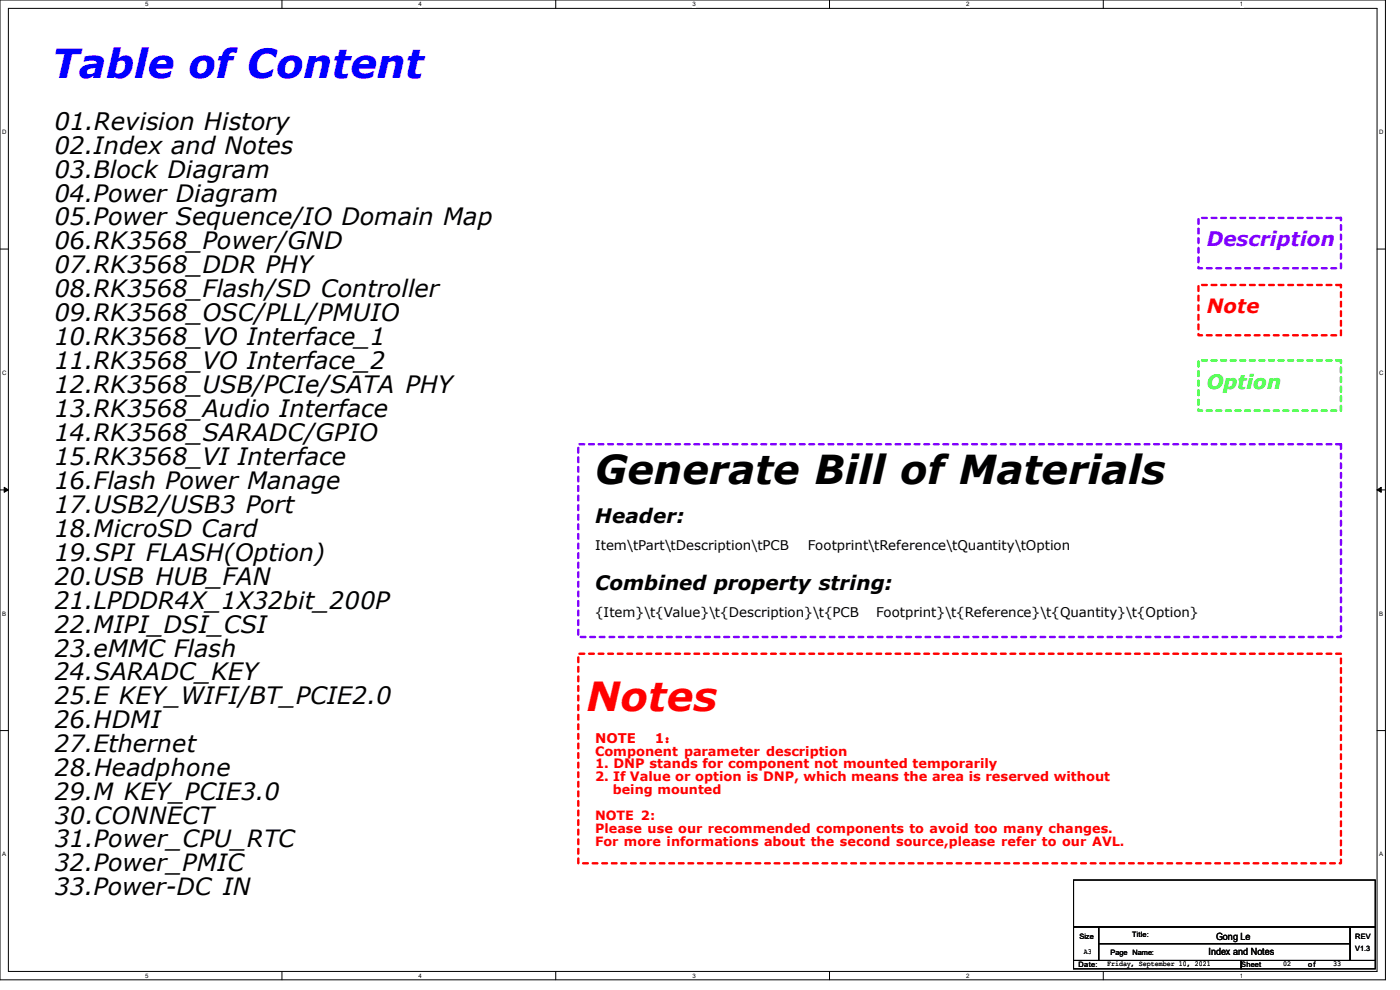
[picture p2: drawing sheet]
<svg xmlns="http://www.w3.org/2000/svg" width="297mm" height="210mm" viewBox="0 0 297 210" stroke-linecap="round" stroke-linejoin="round" font-family="sans-serif">
<defs><g id="words">
<text font-size="8.5" fill="#00f" x="11" y="16.6">Table of Content</text>
<text font-size="8.5" x="126.2" y="102.7">Generate Bill of Materials</text>
<text font-size="8.5" fill="#f00" x="124.5" y="150.8">Notes</text>
<g font-size="5.1">
<text x="11.6" y="27.5">01.Revision History</text>
<text x="11.6" y="32.6">02.Index and Notes</text>
<text x="11.6" y="37.7">03.Block Diagram</text>
<text x="11.6" y="42.8">04.Power Diagram</text>
<text x="11.6" y="47.8">05.Power Sequence/IO Domain Map</text>
<text x="11.6" y="52.9">06.RK3568_Power/GND</text>
<text x="11.6" y="58">07.RK3568_DDR PHY</text>
<text x="11.6" y="63.1">08.RK3568_Flash/SD Controller</text>
<text x="11.6" y="68.2">09.RK3568_OSC/PLL/PMUIO</text>
<text x="11.6" y="73.2">10.RK3568_VO Interface_1</text>
<text x="11.6" y="78.3">11.RK3568_VO Interface_2</text>
<text x="11.6" y="83.4">12.RK3568_USB/PCIe/SATA PHY</text>
<text x="11.6" y="88.5">13.RK3568_Audio Interface</text>
<text x="11.6" y="93.6">14.RK3568_SARADC/GPIO</text>
<text x="11.6" y="98.6">15.RK3568_VI Interface</text>
<text x="11.6" y="103.7">16.Flash Power Manage</text>
<text x="11.6" y="108.8">17.USB2/USB3 Port</text>
<text x="11.6" y="113.9">18.MicroSD Card</text>
<text x="11.6" y="119">19.SPI FLASH(Option)</text>
<text x="11.6" y="124">20.USB HUB_FAN</text>
<text x="11.6" y="129.1">21.LPDDR4X_1X32bit_200P</text>
<text x="11.6" y="134.2">22.MIPI_DSI_CSI</text>
<text x="11.6" y="139.3">23.eMMC Flash</text>
<text x="11.6" y="144.4">24.SARADC_KEY</text>
<text x="11.6" y="149.4">25.E KEY_WIFI/BT_PCIE2.0</text>
<text x="11.6" y="154.5">26.HDMI</text>
</g>
<g font-size="5">
<text x="11.6" y="159.6">27.Ethernet</text>
<text x="11.6" y="164.6">28.Headphone</text>
<text x="11.6" y="169.7">29.M KEY_PCIE3.0</text>
<text x="11.6" y="174.7">30.CONNECT</text>
<text x="11.6" y="179.7">31.Power_CPU_RTC</text>
<text x="11.6" y="184.8">32.Power_PMIC</text>
<text x="11.6" y="189.8">33.Power-DC IN</text>
</g>
<text font-size="4.2" fill="#8000ff" x="256" y="52.2">Description</text>
<text font-size="4.2" fill="#f00" x="256" y="66.4">Note</text>
<text font-size="4.2" fill="#0f0" x="256" y="82.4">Option</text>
<g font-size="4.2">
<text x="126.2" y="110.9">Header:</text>
<text x="126.2" y="125.1">Combined property string:</text>
</g>
<g font-size="2.8">
<text x="126.2" y="116.6">Item\tPart\tDescription\tPCB</text>
<text x="171.4" y="116.6">Footprint\tReference\tQuantity\tOption</text>
<text x="126.2" y="130.9">{Item}\t{Value}\t{Description}\t{PCB</text>
<text x="185.9" y="130.9">Footprint}\t{Reference}\t{Quantity}\t{Option}</text>
</g>
<g font-size="2.8" fill="#f00">
<text x="126.2" y="157.5">NOTE</text>
<text x="126.2" y="160.3">Component parameter description</text>
<text x="138.9" y="157.5">1：</text>
<text x="126.2" y="163">1. DNP stands for component not mounted temporarily</text>
<text x="126.2" y="165.8">2. If Value or option is DNP, which means the area is reserved without</text>
</g>
<g font-size="2.7" fill="#f00">
<text x="126.2" y="173.9">NOTE 2:</text>
<text x="130" y="168.5">being mounted</text>
<text x="126.2" y="176.7">Please use our recommended components to avoid too many changes.</text>
<text x="126.2" y="179.4">For more informations about the second source,please refer to our AVL.</text>
</g>
<g font-size="2.1">
<text x="256.4" y="202.7">Index and Notes</text>
<text x="258" y="199.3">Gong Le</text>
</g>
<g font-size="1.6">
<text x="229" y="199.1">Size</text>
<text x="229.9" y="202.3">A3</text>
<text x="235.6" y="202.7">Page Name:</text>
<text x="240.2" y="198.8">Title:</text>
<text x="287.5" y="201.8">V1.3</text>
<text x="287.5" y="199.1">REV</text>
<text x="228.8" y="205.2">Date:</text>
<text x="234.9" y="205">Friday, September 10, 2021</text>
<text x="263.3" y="205.2">Sheet</text>
<text x="272.2" y="205">02</text>
<text x="277.5" y="205.2">o f</text>
<text x="282.9" y="205">33</text>
</g>
<g font-size="1.3">
<text x="30.8" y="1.3">5</text>
<text x="88.8" y="1.3">4</text>
<text x="146.9" y="1.3">3</text>
<text x="205" y="1.3">2</text>
<text x="263.1" y="1.3">1</text>
<text x=".5" y="28.4">D</text>
<text x="292.6" y="28.4">D</text>
<text x=".5" y="79.5">C</text>
<text x="292.6" y="79.5">C</text>
<text x=".5" y="130.6">B</text>
<text x="292.6" y="130.6">B</text>
<text x=".5" y="181.7">A</text>
<text x="292.6" y="181.7">A</text>
<text x="30.8" y="207.4">5</text>
<text x="88.8" y="207.4">4</text>
<text x="146.9" y="207.4">3</text>
<text x="205" y="207.4">2</text>
<text x="263.1" y="207.4">1</text>
</g>
</g></defs>
<path d="M0 0h293.9v207.9h-293.9zM1.8 1.8h290.3v204.3h-290.3z" fill="none" stroke="#000" stroke-width=".21"/>
<g fill="#fff">
<path d="M30.8 .2h.7v1.4h-.7z"/>
<path d="M30.8 206.2h.7v1.4h-.7z"/>
</g>
<path d="M59.8 0v1.8M59.8 206.1v1.8" fill="none" stroke="#000" stroke-width=".21"/>
<g fill="#fff">
<path d="M88.8 .2h.7v1.4h-.7z"/>
<path d="M88.8 206.2h.7v1.4h-.7z"/>
</g>
<path d="M117.9 0v1.8M117.9 206.1v1.8" fill="none" stroke="#000" stroke-width=".21"/>
<g fill="#fff">
<path d="M146.9 .2h.7v1.4h-.7z"/>
<path d="M146.9 206.2h.7v1.4h-.7z"/>
</g>
<path d="M176 0v1.8M176 206.1v1.8" fill="none" stroke="#000" stroke-width=".21"/>
<g fill="#fff">
<path d="M205 .2h.7v1.4h-.7z"/>
<path d="M205 206.2h.7v1.4h-.7z"/>
</g>
<path d="M234.1 0v1.8M234.1 206.1v1.8" fill="none" stroke="#000" stroke-width=".21"/>
<g fill="#fff">
<path d="M263.1 .2h.6v1.4h-.6z"/>
<path d="M263.1 206.2h.6v1.4h-.6z"/>
<path d="M.5 27.3h.9v1.4h-.9z"/>
<path d="M292.6 27.3h.9v1.4h-.9z"/>
<path d="M.5 78.4h.9v1.4h-.9z"/>
<path d="M292.6 78.4h.9v1.4h-.9z"/>
</g>
<path d="M0 52.8h1.8M292.1 52.8h1.8" fill="none" stroke="#000" stroke-width=".21"/>
<g fill="#fff">
<path d="M.5 129.5h.8v1.4h-.8z"/>
<path d="M292.6 129.5h.8v1.4h-.8z"/>
</g>
<path d="M0 103.9h1.8M292.1 103.9h1.8" fill="none" stroke="#000" stroke-width=".21"/>
<path d="M.9 103.4l.9 .5-.9 .5zM292.1 103.9l.9-.5v1z" fill="#000" stroke="#000" stroke-width=".21"/>
<g fill="#fff">
<path d="M.5 180.5h.8v1.4h-.8z"/>
<path d="M292.6 180.5h.8v1.4h-.8z"/>
</g>
<path d="M0 155h1.8M292.1 155h1.8M227.8 186.7h64v9.9h-64zM227.8 196.6h5.3v7.2h-5.3zM233.1 196.6h53.3v3.6h-53.3zM286.4 196.6h5.4v7.2h-5.4zM227.8 203.8h35.5v1.7h-35.5zM233.1 200.2h53.3v3.6h-53.3zM263.3 203.8h28.5v1.7h-28.5z" fill="none" stroke="#000" stroke-width=".21"/>
<path d="M254.3 60.5h30.2v10.6h-30.2zM122.7 138.7h161.8v44.4h-161.8z" fill="none" stroke="#f00" stroke-width=".51" stroke-dasharray="1 1"/>
<path d="M254.3 46.2h30.2v10.7h-30.2zM122.7 94.2h161.8v40.9h-161.8z" fill="none" stroke="#8000ff" stroke-width=".51" stroke-dasharray="1 1"/>
<path d="M254.3 76.5h30.2v10.6h-30.2z" fill="none" stroke="#0f0" stroke-width=".51" stroke-dasharray="1 1"/>
<use href="#words"/>
</svg>
